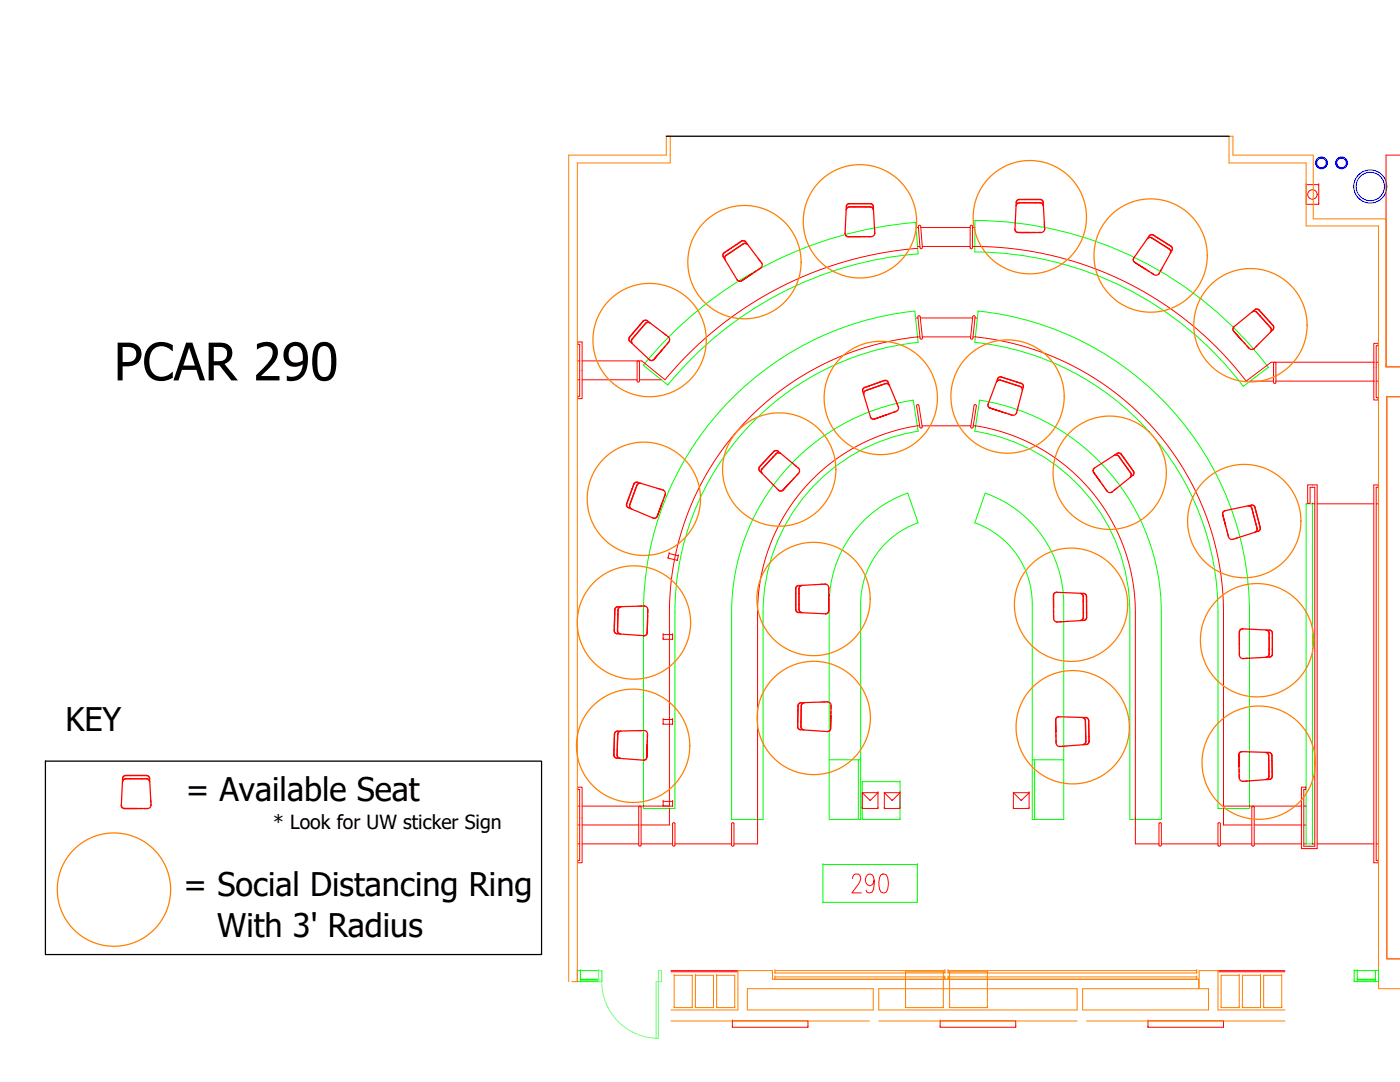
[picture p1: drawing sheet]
<svg xmlns="http://www.w3.org/2000/svg" width="279mm" height="216mm" viewBox="0 0 279 216" stroke-linecap="round" stroke-linejoin="round" font-family="sans-serif">
<defs><g id="words">
<text font-size="10.4" x="22.7" y="75.9">PCAR 290</text>
<text font-size="7.5" fill="#f00" x="169" y="179.6">290</text>
<g font-size="6.5">
<text x="13" y="145.8">KEY</text>
<text x="37.1" y="159.8">= Available Seat</text>
<text x="36.6" y="178.9">= Social Distancing Ring</text>
<text x="43.3" y="186.9">With 3' Radius</text>
</g>
<text font-size="3.9" x="54.5" y="165.4">* Look for UW sticker Sign</text>
</g></defs>
<!-- layer: pln-02 - A-FURN -->
<g fill="none" stroke="#ff7f00" stroke-width=".2">
<path d="M134.5 194.6h3.7v6.5h-3.7zM134.5 194.6h.1M138.8 194.6h3.6v6.5h-3.6zM138.8 194.6h.1M143 194.6h3.6v6.5h-3.6zM143 194.6h.1M154.6 193.7h34v.4h-34zM154.6 193.7h.1M154.6 194.9h34v.5h-34zM154.6 194.9h.1M188.6 194.1h.1M188.6 193.7h.1"/>
<path d="M188.6 195.4h.1M188.6 194.9h.1M189.2 193.7h49.6v.4h-49.6zM189.2 194.1h.1M189.2 193.7h.1M189.2 194.9h49.6v.5h-49.6zM189.2 195.4h.1M189.2 194.9h.1M238.8 193.7h.1M238.8 194.9h.1M243.7 194.6h3.6v6.5h-3.6zM247.3 194.6h.1"/>
<path d="M247.9 194.6h3.7v6.5h-3.7zM251.6 194.6h.1M252.2 194.6h3.6v6.5h-3.6zM255.8 194.6h.1M134.5 201.1h.1M138.2 201.1h.1M138.8 201.1h.1M142.4 201.1h.1M143 201.1h.1M146.6 201.1h.1M243.7 201.1h.1M247.3 201.1h.1"/>
<path d="M247.9 201.1h.1M251.6 201.1h.1M252.2 201.1h.1M255.8 201.1h.1"/>
</g>
<!-- layer: pln-02 - A-CASE -->
<path d="M133.9 193.7h13.4M133.9 193.9h13.4M243.1 193.7h13.3M243.1 193.9h13.3" fill="none" stroke="#f00" stroke-width=".2"/>
<!-- layer: pln-02 - A-LINE-HIDE -->
<path d="M146.2 203.7h15v1.3h-15zM146.2 203.7h.1M146.2 205h.1M161.2 205h.1M187.6 203.7h15.1v1.3h-15.1zM187.6 203.7h.1M187.6 205h.1M202.7 205h.1M229.1 203.7h15.1v1.3h-15.1zM229.1 203.7h.1M229.1 205h.1M244.2 205h.1" fill="none" stroke="#f00" stroke-width=".2"/>
<!-- layer: pln-02 - A-VCIR -->
<g fill="none" stroke="#f00" stroke-width=".2">
<path d="M182.8 45.4h.5M183.1 49.2h.5M183.1 49.6a72.9 72.9 0 0 0-50.4 26.2l-4.6-3.8h-11.9M183.3 45h.4v.2l.4 4.2-.2 .2-.3-.2zM183.8 45.4h9.8M184.1 49.2h9.5M193.7 45h.3l.1 .2v4.2l-.3 .2-.2-.2zM194.1 49.2a68.6 68.6 0 0 1 54.6 26.8l5-3.7h20.6M194.1 45.4h.5M115.2 75.8h.5M115.2 72h.5M115.3 68.2h.9v11.4h-.9v-.5h.4v-10.4h-.4z"/>
<path d="M116.2 75.8h10.9M127.2 72.1h.3l.1 .1v3.8l-.2 .3-.3-.3zM127.6 75.8h4.4M182.7 63.5h.5M183.2 63.1l.2-.1 .2 .2 .5 4.2-.2 .3-.3-.2zM183.6 67.2a55.2 55.2 0 0 0-50 55v38.6h-17.4M183.7 63.5h10.4M184.1 67.2h9.6M194.2 67.2a55.2 55.2 0 0 1 50 55v38.6h15.5M194.2 63l.3 .1 .1 .1-.4 4.3-.3 .2-.2-.3zM194.6 63.5h.5M249.5 76h4.7"/>
<path d="M254.2 72.3h.4v.2v3.8l-.2 .2-.2-.2zM254.6 76h19.7M274.2 68.5h.8v.5h-.4v10.3h.4v.5h-.8zM274.6 76h.5M274.6 72.3h.5M183 80.8l.1-.1 .3 .2 .6 4.3-.1 .2-.3-.2zM183.5 85a37.6 37.6 0 0 0-32.3 37.2v46.2h-4.7M184 85h9.8M194.2 85a37.6 37.6 0 0 1 32.4 37.2v46.2h4.7M194.5 80.8h.3l.1 .2-.7 4.2-.3 .2-.2-.2zM261 96.8h1.9v72.5h-3.2v-12.2h.9v.4h-.4v11.4h2.2v-71.7h-.9v3.3h-.5zM274.2 96.8h.8v.4h-.4v74.5h.4v.5h-.8z"/>
<path d="M133.3 111.4h.1M133.5 110.5l1.9 .4-.2 .9-1.9-.4zM133.5 110.5h.1M135.4 110.9h.1M261.9 100.5h.5M262.9 100.5h11.3M274.6 100.5h.5M132.3 126.6h1.9v1h-1.9zM132.3 127.6h.1M132.3 126.6h.1M134.2 126.6h.1M115.3 157.1h.9v15.1h-.9v-.5h.4v-14.2h-.4z"/>
<path d="M132.3 159.9h1.9v.9h-1.9zM132.3 159.9h.1M132.3 143.6h1.9v.9h-1.9zM132.3 144.5h.1M132.3 143.6h.1M134.2 159.9h.1M134.2 143.6h.1M115.2 168.4h.5M115.2 164.6h.5M115.2 160.8h.5M116.2 168.4h11.3M116.2 164.6h11.3"/>
<path d="M127.5 160.9h.4v.2v7.5l-.2 .3-.2-.3zM127.9 168.4h6.3M132.3 160.8h.1M133.6 161.3v3.3h-5.7M134.3 164.2h.3l.1 .2v4.2l-.2 .3-.3-.3zM134.7 168.4h11.3M146.1 164.2h.3l.1 .2v4.2l-.3 .3-.2-.3zM231.4 164.2h.3l.1 .2v4.2l-.3 .3-.2-.3zM231.8 168.4h11.3M243.1 164.2h.4v.2v4.2l-.2 .3-.2-.3zM243.5 168.4h6.3M244.2 161.3v3.3h5.6"/>
<path d="M249.9 160.9h.3l.1 .2v7.5l-.2 .3-.3-.3zM250.3 168.4h9.4M250.3 164.6h9.4M260.2 168.4h.5M260.2 164.6h.5M260.2 160.8h.5M261.9 168.4h.5M262.9 168.4h11.3M274.6 168.4h.5"/>
</g>
<!-- layer: pln-02 - A-LINE-LGHT -->
<g fill="none" stroke="#0f0" stroke-width=".2">
<path d="M183.2 50.7a71.8 71.8 0 0 0-49.9 26.1l-4.9-3.9a78.1 78.1 0 0 1 54.3-28.5l.5 6.3M194.6 44a73.8 73.8 0 0 1 58.5 29.3l-5 3.8a67.5 67.5 0 0 0-53.6-26.8zM146.5 79.1a60.3 60.3 0 0 1 36.1-17l.6 6.2a54.2 54.2 0 0 0-48.5 53.9v39.1h-6.3v-39.1a60.4 60.4 0 0 1 18.1-43.1zM195.2 62.1a60.5 60.5 0 0 1 54.2 60.1v39.1h-6.3v-39.1a54.2 54.2 0 0 0-48.6-53.9zM195.5 79.8a42.9 42.9 0 0 1 36.3 42.4v41.3h-6.3v-41.3a36.6 36.6 0 0 0-31-36.1zM158 92.5a42.8 42.8 0 0 1 24.3-12.7l.9 6.3a36.6 36.6 0 0 0-30.9 36.1v41.3h-6.3v-41.3a42.8 42.8 0 0 1 12-29.7zM196.6 98.4a23.4 23.4 0 0 1 15.7 22.1v43h-6.3v-43a17.1 17.1 0 0 0-11.5-16.2zM172.5 103.8a23.4 23.4 0 0 1 8.7-5.4l2 5.9a17.1 17.1 0 0 0-11.4 16.2v43h-6.3v-43a23.4 23.4 0 0 1 7-16.7zM260.7 100.5h1.2v67.9h-1.2zM261.9 100.5h.1M165.5 151.6h6.3M171.3 151.6v11.9"/>
<path d="M206 151.6h6.3M206.5 151.6v11.9M260.7 168.4h.1M261.9 168.4h.1"/>
</g>
<!-- layer: pln-02 - A-EQPM -->
<path d="M172.1 156h7.5v7.5h-7.5zM179.6 156h.1M172.1 163.5h.1M179.6 163.5h.1" fill="none" stroke="#0f0" stroke-width=".2"/>
<g fill="none" stroke="#f00" stroke-width=".2">
<path d="M260.7 36.8h2.5v4h-2.5zM260.7 36.8h.1M263.2 36.8h.1M263.2 40.8h.1"/>
<circle cx="261.9" cy="38.8" r=".94"/>
</g>
<!-- layer: pln-02 - A-CSLT-MECH -->
<g fill="none" stroke="#00f" stroke-width=".2">
<circle cx="263.7" cy="32.5" r="1.18"/>
<circle cx="263.7" cy="32.5" r=".94"/>
<circle cx="267.7" cy="32.5" r="1.18"/>
<circle cx="267.7" cy="32.5" r=".94"/>
<circle cx="273.5" cy="37.2" r="2.83"/>
<circle cx="273.5" cy="37.2" r="3.3"/>
</g>
<!-- layer: pln-02 - A-CSLT-ELEC -->
<g fill="none" stroke="#f00" stroke-width=".2">
<path d="M172.1 158.2l1.6 1.5 1.5-1.5v3.1h-3.1zM172.1 158.2h3.1M173.7 159.7h.1M175.2 158.2h.1M176.5 158.2l1.6 1.5 1.5-1.5v3.1h-3.1zM176.5 158.2h3.1M178.1 159.7h.1M179.6 158.2h.1M202.2 158.2l1.6 1.5 1.6-1.5v3.1h-3.2zM202.2 158.2h3.2M203.8 159.7h.1M205.4 158.2h.1"/>
<path d="M172.1 161.3h.1M175.2 161.3h.1M176.5 161.3h.1M179.6 161.3h.1M202.2 161.3h.1M205.4 161.3h.1"/>
</g>
<!-- layer: pln-02 - A-LINE-HIDE -->
<path d="M180.7 193.9h7.6v7.2h-7.6zM180.7 193.9h.1M189.5 193.9h7.6v7.2h-7.6zM197.1 193.9h.1M180.7 201.1h.1M188.3 201.1h.1M189.5 201.1h.1M197.1 201.1h.1" fill="none" stroke="#ff7f00" stroke-width=".2"/>
<!-- layer: pln-02 - A-WALL-PART -->
<path d="M279.4 73.2h-2.8v-29.5h-14.5v-12.7h-16v-3.8h-.8v5.3h15.4v12.6h14.4v152.2h4.3M279.4 79.2h-2.6v112.1h2.6M113.5 195.9v-164.9h19.5v-3.8h.8v5.3h-18.6v163.4h-1.1M149.1 197.3h25.2v4.2h-25.2zM175.4 197.3h39.6v4.2h-39.6zM275.1 191.3h.1M133.9 201.5h13.4v-7.8h6.9v1.7h85v1.9h-23.1v4.2h25.1v-4.2h-1.9v-3.6h3.8v7.8h13.3M133.9 203.7h39.6M175.4 203.7h39.6M216.8 203.7h39.6" fill="none" stroke="#ff7f00" stroke-width=".2"/>
<!-- layer: pln-02 - A-WALL-PRHT -->
<path d="M279.4 31h-2.8v42.2h2.8M276.6 73.2h.1M279.4 79.2h-2.6v112.1h2.6M276.8 191.3h.1" fill="none" stroke="#f00" stroke-width=".2"/>
<!-- layer: pln-02 - A-GLAZ -->
<g fill="none" stroke="#0f0" stroke-width=".2">
<path d="M115.2 193.7h.6v2.2h-.6zM115.2 193.7h.1M115.8 195.4h3.7v.2h-3.7zM115.8 195.4h.1M115.8 195.9h.1M115.8 193.7h.1M115.8 193.7h3.7M115.8 195.9h3.7M119.5 195.6h.1M119.5 195.4h.1M119.5 193.7h.6v2.2h-.6zM119.5 193.7h.1"/>
<path d="M119.5 195.9h.1M120.1 195.9h.1M270.3 193.7h.6v2.2h-.6zM270.3 193.7h.1M270.3 195.9h.1M270.9 195.4h3.6v.2h-3.6zM270.9 195.4h.1M270.9 193.7h.1M270.9 193.7h3.6M270.9 195.9h3.6M274.5 195.6h.1M274.5 195.4h.1"/>
<path d="M274.5 193.7h.6v2.2h-.6zM274.5 195.9h.1M275.1 195.9h.1M275.1 193.7h.1"/>
</g>
<!-- layer: pln-02 - A-DOOR -->
<path d="M119.5 193.7h.6v2.2h-.6zM120.1 195.9a11.3 11.3 0 0 0 11.3 11.3M131.4 193.7v13.5h-.5v-11.3h1.1v-2.2z" fill="none" stroke="#0ff" stroke-width=".2"/>
<!-- layer: pln-02-area - A-ROOM-NUMB -->
<path d="M164.2 172.5h18.9v7.6h-18.9zM164.2 172.5h.1M183.1 172.5h.1M183.1 180.1h.1" fill="none" stroke="#0f0" stroke-width=".2"/>
<!-- layer: _FURN -->
<g fill="none" stroke="#f00" stroke-width=".25">
<path d="M144.5 50.4a.63 .63 0 0 0-.1 .9l2.7 4.5 .4 .3 .5-.1M148 48.1a.63 .63 0 0 1 .8 .2l3.2 4.2M148 48.1l-3.5 2.3M148 56l2.2-1.4-2.2 1.4M149.2 48.8a.63 .63 0 0 0-.9-.1l-3.4 2.3a.63 .63 0 0 0-.2 .8M150.9 54.1l-.5 .3M151.5 51.8l.2 .3M151.8 53.5l-1.6 1.1M151.8 53.5l-.5 .3M152 52.4v.1M152 52.5a.72 .72 0 0 1-.2 1M169.3 47.2h2.6h-2.6"/>
<path d="M171.9 47.2h1.9M172.2 47.2h.5M173.2 47.2h.6M174.3 41.9a.63 .63 0 0 0-.6-.6h-4.2a.63 .63 0 0 0-.6 .6M174.5 45.6l.1 .4M174.6 46.4v.2M174.6 46.6a.72 .72 0 0 1-.8 .6M174.6 46.6l-.3-5.4a.62 .62 0 0 0-.6-.6h-4.2a.63 .63 0 0 0-.6 .6l-.3 5.4 .2 .4 .5 .2M203.2 46.4h2.6h-2.6M205.8 46.4h1.9M206.1 46.4h.5M207.1 46.4h.6"/>
<path d="M208.2 41a.63 .63 0 0 0-.6-.5h-4.2a.63 .63 0 0 0-.6 .6M208.4 44.8l.1 .4M208.5 45.6v.1M208.5 45.7a.72 .72 0 0 1-.8 .7M208.5 45.7l-.3-5.3a.62 .62 0 0 0-.6-.6h-4.2a.63 .63 0 0 0-.6 .6l-.2 5.3 .1 .5 .5 .2M226.5 52.4l-.3-.5 .1-.4 3-4.4a.63 .63 0 0 1 .9-.2l3.5 2.2a.62 .62 0 0 1 .2 .9l-2.6 4.6M226.5 52.4l2.2 1.3-2.2-1.3M228.7 53.7l1.6 1.1M228.9 53.9l.5 .3M229 47.6a.63 .63 0 0 1 .8-.1l3.5 2.2a.63 .63 0 0 1 .3 .8M229.8 54.5l.5 .3M231.3 54.6a.72 .72 0 0 1-1 .2"/>
<path d="M231.4 54.5l-.1 .1M231.8 53.8l-.2 .4M125.7 67.2a.63 .63 0 0 0 0 .9l3.9 3.7 .5 .1 .4-.2M125.7 67.3l2.6-3.2a.63 .63 0 0 1 .9-.1l4.2 3.3M129.7 64.4a.63 .63 0 0 0-.9 .1l-2.7 3.2a.63 .63 0 0 0 .1 .8M130.5 71.7l1.7-2-1.7 2M132.7 66.7l.3 .2M132.7 69.1l-.3 .4M133.3 67.2l.1 .1M133.4 67.3a.72 .72 0 0 1 .1 1M133.5 68.3l-1.3 1.4M133.5 68.3l-.4 .4"/>
<path d="M177.5 76.9a.63 .63 0 0 0-.8-.3l-3.9 1.3a.63 .63 0 0 0-.4 .8M198.9 76.2a.63 .63 0 0 1 .8-.3l3.9 1.2a.63 .63 0 0 1 .4 .8M246.2 66.1l1.8 1.9-1.8-1.9M248 68l1.3 1.5M248.2 68.3l.3 .4M248.9 69l.4 .5M249.3 69.5a.72 .72 0 0 0 1 .1M249.9 62.2a.63 .63 0 0 1 .9 .1l2.8 3.1a.63 .63 0 0 1-.1 .8M250.4 69.5l-.1 .1M250.9 68.9l-.3 .3M254 64.9l-2.7-3a.63 .63 0 0 0-.9-.1l-4.1 3.4-.2 .4 .1 .5M254 64.9a.63 .63 0 0 1 0 .9l-3.7 3.8"/>
<path d="M127.9 96.5a.63 .63 0 0 0-.8 .4l-1.4 3.8a.63 .63 0 0 0 .3 .8M131.4 97.5l.5 .1M132.2 97.8h.2M132.4 99.8l-.2 .5M132.4 97.8a.72 .72 0 0 1 .3 .9M132.4 97.8l-5.1-1.6a.63 .63 0 0 0-.8 .4l-1.4 3.9M132.7 98.7l-.6 1.9M132.7 98.7l-.2 .6M155.8 90.5a.63 .63 0 0 0-.9 0l-2.8 3.1a.63 .63 0 0 0 0 .8M156.3 97.8l1.7-1.9-1.7 1.9M158.6 95.3l-.4 .4M158.6 92.8l.4 .3"/>
<path d="M159.3 93.4l.1 .1M159.4 94.5l-1.4 1.4M159.4 94.5l-.5 .4M159.4 93.5a.72 .72 0 0 1 0 1M159.4 93.5l-4.1-3.5a.62 .62 0 0 0-.9 .1l-2.8 3a.63 .63 0 0 0 0 .9l3.8 3.8 .4 .2 .5-.2M174.5 83.6l2.5-.9-2.5 .9M177.8 82.5l-.5 .1M178.8 82.1l-1.8 .6M178.8 82.1l-.6 .2M178.9 80.3l.2 .4M179.3 81.1v.1M179.3 81.2a.72 .72 0 0 1-.5 .9"/>
<path d="M179.3 81.2l-2-4.9a.62 .62 0 0 0-.8-.4l-3.9 1.4a.63 .63 0 0 0-.4 .8l1.5 5.1 .3 .4h.5M197.6 81.4l-.4-.3v-.5l1.9-5a.63 .63 0 0 1 .8-.4l3.9 1.3a.62 .62 0 0 1 .4 .8l-1.3 5.1M197.6 81.4l2.5 .8-2.5-.8M200.1 82.2l1.8 .6M200.4 82.3l.5 .2M201.3 82.6l.6 .2M202.9 82.4a.72 .72 0 0 1-1 .4M202.9 82.3v.1M203.1 81.5l-.1 .4M218.3 94.3l-.1-.5 .2-.4 4.5-2.9a.63 .63 0 0 1 .9 .1l2.4 3.4a.62 .62 0 0 1-.1 .9l-4.2 3.3M218.3 94.3l1.5 2.1-1.5-2.1M219.8 96.4l1.1 1.6"/>
<path d="M220 96.6l.3 .5M220.6 97.5l.3 .5M220.9 98a.72 .72 0 0 0 1 .2M222 98.1l-.1 .1M222.4 90.9a.63 .63 0 0 1 .8 .1l2.5 3.4a.63 .63 0 0 1-.2 .8M222.7 97.6l-.4 .3M125.1 100.5a.63 .63 0 0 0 .3 .8l4.9 2.1h.5l.4-.4M131.2 103l.9-2.4-.9 2.4M160 116.8a.63 .63 0 0 0-.5 .7v4.1a.63 .63 0 0 0 .6 .6M164.2 116.6h-.4M164.7 116.5a.72 .72 0 0 1 .7 .8M164.7 116.5l-5.3 .3a.62 .62 0 0 0-.6 .7v4.1a.63 .63 0 0 0 .6 .6l5.3 .3 .5-.2 .2-.4"/>
<path d="M164.7 116.5l-.1 .1M165.4 117.3v2M165.4 117.3v.6M165.4 118.4v.5M210.2 118.8l.2-.4 .5-.2 5.3 .2a.63 .63 0 0 1 .6 .6l.1 4.2M210.2 118.8l.1 2.6-.1-2.6M215.6 118.4a.63 .63 0 0 1 .6 .6v4.2a.63 .63 0 0 1-.6 .6M244 102.7l.7 2.5-.7-2.5M244 102.7l.1-.5 .4-.3 5.2-1.1a.63 .63 0 0 1 .8 .5l1 4a.62 .62 0 0 1-.4 .7l-5.1 1.6M244.7 105.2l.5 1.9M244.7 105.5l.2 .5M245 106.5l.2 .6"/>
<path d="M245.2 107.1a.72 .72 0 0 0 .8 .5M246.1 107.6h-.1M246.9 107.3l-.4 .2M249.1 101a.63 .63 0 0 1 .7 .4l1.1 4a.63 .63 0 0 1-.4 .8M123.9 121.1a.63 .63 0 0 0-.6 .6l-.1 4.1a.63 .63 0 0 0 .6 .7M128.1 120.9h-.4M128.6 120.9a.72 .72 0 0 1 .7 .8M128.6 120.9l-5.3 .2a.62 .62 0 0 0-.6 .6l-.1 4.1a.63 .63 0 0 0 .6 .7l5.3 .3 .5-.1 .2-.5M128.6 120.9h-.1M129.2 126.2v-2.6v2.6M129.3 122.8l-.1 .5M129.3 121.7l-.1 1.9"/>
<path d="M129.3 121.7v.6M165.4 121.9v-2.6v2.6M210.3 121.4v2M210.3 121.7v.6M210.3 122.7v.7M210.3 123.4a.72 .72 0 0 0 .6 .7M211.1 124.1h-.2M211.9 124.1h-.4M216.9 123.2a.63 .63 0 0 1-.6 .6l-5.4 .3M247.3 126.1l.2-.4 .5-.2 5.3 .2a.63 .63 0 0 1 .6 .7v4.1a.62 .62 0 0 1-.6 .6l-5.3 .3M247.3 126.1v2.6v-2.6M247.3 128.7v2"/>
<path d="M247.3 129v.6M247.3 130v.7M247.3 130.7a.72 .72 0 0 0 .7 .7M248.2 131.4h-.2M249 131.4h-.5M252.7 125.7a.63 .63 0 0 1 .6 .7v4.1a.63 .63 0 0 1-.6 .6M25.1 154.7a.63 .63 0 0 0-.6 .6l-.3 5.4 .2 .4 .4 .2M25.1 154.7h4.1M29.2 154.7a.63 .63 0 0 1 .7 .6l.2 5.4M29.9 156a.63 .63 0 0 0-.7-.6h-4.1a.63 .63 0 0 0-.6 .6M30.1 159.7v.4M122.5 150.6a.63 .63 0 0 0 .6 .7l5.3 .4 .5-.2 .2-.4"/>
<path d="M123.9 145.9a.63 .63 0 0 0-.6 .6l-.1 4.1a.63 .63 0 0 0 .5 .7M128.1 145.8h-.5M128.6 145.8a.72 .72 0 0 1 .6 .7M128.6 145.8l-5.4 .1a.63 .63 0 0 0-.6 .6l-.1 4.1M128.6 145.8h-.2M129.1 151.1l.1-2.6-.1 2.6M129.2 147.6v.6M129.2 146.5v2M129.2 146.5v.6M159.2 145a.63 .63 0 0 0 .6 .6l5.3 .4 .5-.2 .2-.4M159.8 145a.63 .63 0 0 0 .6 .6M160.5 140.2a.63 .63 0 0 0-.6 .7l-.1 4.1"/>
<path d="M164.7 140.1h-.5M165.2 140a.72 .72 0 0 1 .7 .8M165.2 140l-5.3 .2a.63 .63 0 0 0-.6 .6l-.1 4.2M165.2 140h-.1M165.8 145.4v-2.6v2.6M165.8 141.9v.6M165.9 140.8l-.1 2M165.9 140.8l-.1 .6M210.7 143.7l.2-.5 .4-.2 5.4 .2a.63 .63 0 0 1 .6 .6v4.1a.62 .62 0 0 1-.5 .7l-5.4 .4M210.7 143.7v2.6v-2.6M210.7 146.3l.1 1.9M210.7 146.6v.5"/>
<path d="M210.8 147.6v.6M210.8 148.2a.72 .72 0 0 0 .6 .8M211.6 148.9l-.2 .1M212.4 148.9h-.4M216 143.2a.63 .63 0 0 1 .6 .6l.1 4.1a.63 .63 0 0 1-.6 .7M247.2 150.6l.1 2.6-.1-2.6M247.2 150.6l.2-.4 .5-.2 5.3 .1a.63 .63 0 0 1 .6 .7M247.3 153.2v2M247.3 153.5v.6M247.3 154.5v.7M247.3 155.2a.72 .72 0 0 0 .7 .7M248.1 155.9h-.1"/>
<path d="M249 155.8l-.5 .1M252.6 150.1a.63 .63 0 0 1 .6 .7l.1 4.1a.63 .63 0 0 1-.6 .6M253.8 150.8l.1 4.1a.63 .63 0 0 1-.6 .6l-5.3 .4M24.8 161.3h2.6h-2.6M27.4 161.3h2M27.7 161.3h.6M28.8 161.3h.6M30.1 160.5v.2M30.1 160.7a.72 .72 0 0 1-.7 .6"/>
</g>
<!-- layer: _MISC_FIXED -->
<g fill="none" stroke="#ff7f00" stroke-width=".25">
<circle cx="148.6" cy="52.3" r="11.3"/>
<circle cx="171.6" cy="44.2" r="11.3"/>
<circle cx="205.5" cy="43.3" r="11.3"/>
<circle cx="229.6" cy="51" r="11.3"/>
<circle cx="129.6" cy="67.9" r="11.3"/>
<circle cx="175.8" cy="79.4" r="11.3"/>
<circle cx="201.1" cy="79.1" r="11.3"/>
<circle cx="249.6" cy="64.9" r="11.3"/>
<circle cx="128.5" cy="99.5" r="11.3"/>
<circle cx="155.5" cy="93.7" r="11.3"/>
<circle cx="221.5" cy="94.3" r="11.3"/>
<circle cx="162.4" cy="119.5" r="11.3"/>
<circle cx="248.3" cy="104" r="11.3"/>
<circle cx="126.5" cy="124.2" r="11.3"/>
<circle cx="213.8" cy="120.7" r="11.3"/>
<circle cx="250.9" cy="127.8" r="11.3"/>
<circle cx="126.4" cy="148.8" r="11.3"/>
<circle cx="162.4" cy="143.3" r="11.3"/>
<circle cx="214.1" cy="145.1" r="11.3"/>
<circle cx="251.2" cy="152.2" r="11.3"/>
<circle cx="22.7" cy="177.5" r="11.3"/>
</g>
<path d="M133 27.2h112.3" fill="none" stroke="#000" stroke-width=".25"/>
<!-- layer: CLFUR -->
<path d="M9.1 151.9h99v38.6h-99z" fill="none" stroke="#000" stroke-width=".25"/>
<use href="#words"/>
</svg>
